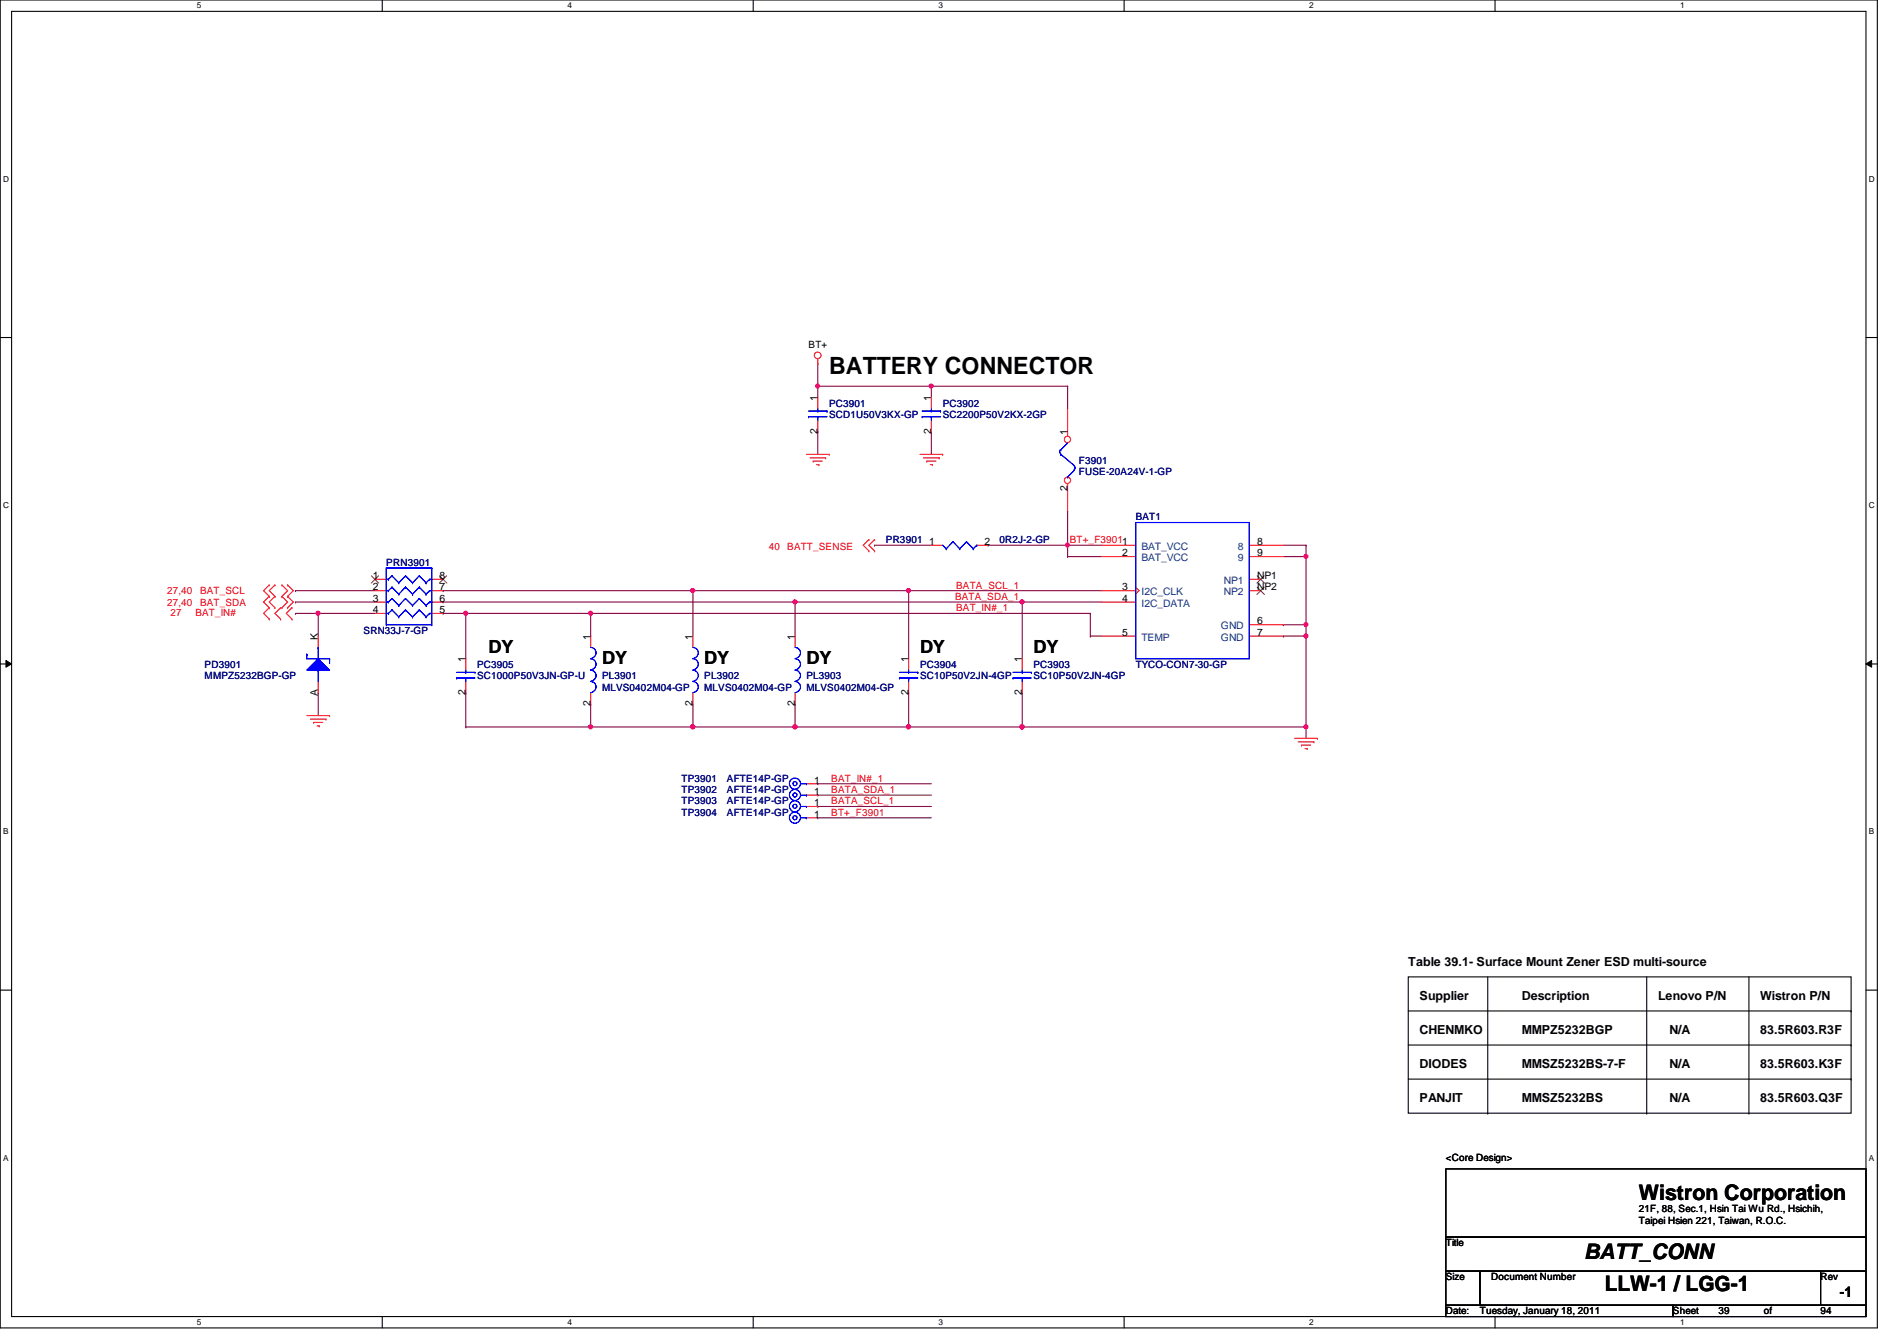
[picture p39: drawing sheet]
<svg xmlns="http://www.w3.org/2000/svg" width="297mm" height="210mm" viewBox="0 0 297 210" stroke-linecap="round" stroke-linejoin="round" font-family="sans-serif">
<defs><g id="words">
<text font-size="3.7" x="129.8" y="58.6">BATTERY CONNECTOR</text>
<g font-size="3.3">
<text x="256.6" y="187.9">Wistron Corporation</text>
<text x="248.1" y="197">BATT_CONN</text>
<text x="251.3" y="202.1">LLW-1 / LGG-1</text>
</g>
<g font-size="2.8">
<text x="76.5" y="102.2">DY</text>
<text x="94.3" y="104">DY</text>
<text x="110.3" y="104">DY</text>
<text x="126.3" y="104">DY</text>
<text x="144.1" y="102.2">DY</text>
<text x="161.8" y="102.2">DY</text>
</g>
<text font-size="2.3" x="288.1" y="203">-1</text>
<g font-size="1.9">
<text x="220.5" y="151.2">Table 39.1- Surface Mount Zener ESD multi-source</text>
<text x="222.3" y="156.5">Supplier</text>
<text x="222.3" y="161.8">CHENMKO</text>
<text x="238.3" y="161.8">MMPZ5232BGP</text>
<text x="238.3" y="156.5">Description</text>
<text x="259.6" y="156.5">Lenovo P/N</text>
<text x="261.4" y="161.8">N/A</text>
<text x="275.6" y="161.8">83.5R603.R3F</text>
<text x="275.6" y="156.5">Wistron P/N</text>
<text x="222.3" y="167.2">DIODES</text>
<text x="238.3" y="167.2">MMSZ5232BS-7-F</text>
<text x="261.4" y="167.2">N/A</text>
<text x="275.6" y="167.2">83.5R603.K3F</text>
<text x="222.3" y="172.5">PANJIT</text>
<text x="238.3" y="172.5">MMSZ5232BS</text>
<text x="261.4" y="172.5">N/A</text>
<text x="275.6" y="172.5">83.5R603.Q3F</text>
</g>
<g font-size="1.6">
<text x="126.6" y="54.4">BT+</text>
<text x="128" y="62.8" transform="rotate(-90 128 62.8)">1</text>
<text x="145.8" y="62.8" transform="rotate(-90 145.8 62.8)">1</text>
<text x="128" y="67.9" transform="rotate(-90 128 67.9)">2</text>
<text x="145.8" y="67.9" transform="rotate(-90 145.8 67.9)">2</text>
<text x="167.1" y="68.1" transform="rotate(-90 167.1 68.1)">1</text>
<text x="167.1" y="76.8" transform="rotate(-90 167.1 76.8)">2</text>
<text x="145.5" y="85.3">1</text>
<text x="154.2" y="85.3">2</text>
<text x="175.7" y="87.1">2</text>
<text x="196.8" y="85.3">8</text>
<text x="196.8" y="87.1">9</text>
<text x="58.4" y="90.6">1</text>
<text x="58.4" y="92.4">2</text>
<text x="58.4" y="94.2">3</text>
<text x="58.4" y="96">4</text>
<text x="68.8" y="96">5</text>
<text x="68.8" y="94.2">6</text>
<text x="68.8" y="92.4">7</text>
<text x="68.8" y="90.6">8</text>
<text x="175.7" y="92.4">3</text>
<text x="175.7" y="94.2">4</text>
<text x="196.8" y="90.6">NP1</text>
<text x="196.8" y="92.4">NP2</text>
<text x="49.8" y="100.1" transform="rotate(-90 49.8 100.1)">K</text>
<text x="92.5" y="100.1" transform="rotate(-90 92.5 100.1)">1</text>
<text x="108.5" y="100.1" transform="rotate(-90 108.5 100.1)">1</text>
<text x="124.5" y="100.1" transform="rotate(-90 124.5 100.1)">1</text>
<text x="175.7" y="99.5">5</text>
<text x="196.8" y="97.7">6</text>
<text x="196.8" y="99.5">7</text>
<text x="72.9" y="103.7" transform="rotate(-90 72.9 103.7)">1</text>
<text x="142.2" y="103.7" transform="rotate(-90 142.2 103.7)">1</text>
<text x="160" y="103.7" transform="rotate(-90 160 103.7)">1</text>
<text x="49.8" y="109" transform="rotate(-90 49.8 109)">A</text>
<text x="72.9" y="108.8" transform="rotate(-90 72.9 108.8)">2</text>
<text x="92.5" y="110.6" transform="rotate(-90 92.5 110.6)">2</text>
<text x="108.5" y="110.6" transform="rotate(-90 108.5 110.6)">2</text>
<text x="124.5" y="110.6" transform="rotate(-90 124.5 110.6)">2</text>
<text x="142.2" y="108.8" transform="rotate(-90 142.2 108.8)">2</text>
<text x="160" y="108.8" transform="rotate(-90 160 108.8)">2</text>
<text x="127.5" y="124.4">1</text>
<text x="127.5" y="122.6">1</text>
<text x="127.5" y="128">1</text>
<text x="127.5" y="126.2">1</text>
<text x="226.4" y="181.7">&lt;Core Design&gt;</text>
<text x="256.6" y="189.7">21F, 88, Sec.1, Hsin Tai Wu Rd., Hsichih,</text>
<text x="256.6" y="191.6">Taipei Hsien 221, Taiwan, R.O.C.</text>
<text x="226.4" y="195.1">Title</text>
<text x="226.4" y="200.4">Size</text>
<text x="233.5" y="200.4">Document Number</text>
<text x="285.1" y="200.4">Rev</text>
<text x="226.4" y="205.7">Date:</text>
<text x="231.7" y="205.7">Tuesday, January 18, 2011</text>
<text x="262" y="205.7">Sheet</text>
<text x="269.1" y="205.7">39</text>
<text x="276.2" y="205.7">of</text>
<text x="285.1" y="205.7">94</text>
</g>
<g font-size="1.6" fill="#000080">
<text x="129.8" y="63.7">PC3901</text>
<text x="129.8" y="65.4">SCD1U50V3KX-GP</text>
<text x="147.6" y="63.7">PC3902</text>
<text x="147.6" y="65.4">SC2200P50V2KX-2GP</text>
<text x="168.9" y="72.6">F3901</text>
<text x="168.9" y="74.3">FUSE-20A24V-1-GP</text>
<text x="177.8" y="81.4">BAT1</text>
<text x="60.5" y="88.6">PRN3901</text>
<text x="138.7" y="85">PR3901</text>
<text x="156.5" y="85">0R2J-2-GP</text>
<text x="56.9" y="99.2">SRN33J-7-GP</text>
<text x="32" y="104.6">PD3901</text>
<text x="32" y="106.3">MMPZ5232BGP-GP</text>
<text x="74.7" y="104.6">PC3905</text>
<text x="74.7" y="106.3">SC1000P50V3JN-GP-U</text>
<text x="94.3" y="106.3">PL3901</text>
<text x="110.3" y="106.3">PL3902</text>
<text x="126.3" y="106.3">PL3903</text>
<text x="144.1" y="104.6">PC3904</text>
<text x="144.1" y="106.3">SC10P50V2JN-4GP</text>
<text x="161.8" y="104.6">PC3903</text>
<text x="161.8" y="106.3">SC10P50V2JN-4GP</text>
<text x="177.8" y="104.6">TYCO-CON7-30-GP</text>
<text x="94.3" y="108.1">MLVS0402M04-GP</text>
<text x="110.3" y="108.1">MLVS0402M04-GP</text>
<text x="126.3" y="108.1">MLVS0402M04-GP</text>
<text x="106.7" y="125.9">TP3903</text>
<text x="106.7" y="124.1">TP3902</text>
<text x="106.7" y="122.3">TP3901</text>
<text x="113.8" y="125.9">AFTE14P-GP</text>
<text x="113.8" y="124.1">AFTE14P-GP</text>
<text x="113.8" y="122.3">AFTE14P-GP</text>
<text x="106.7" y="127.7">TP3904</text>
<text x="113.8" y="127.7">AFTE14P-GP</text>
</g>
<g font-size="1.6" fill="#f00">
<text x="120.4" y="86.1">40</text>
<text x="123.3" y="86.1">BATT_SENSE</text>
<text x="167.5" y="85">BT+_F39011</text>
<text x="26.2" y="93">27,40</text>
<text x="26.2" y="94.8">27,40</text>
<text x="31.3" y="93">BAT_SCL</text>
<text x="31.3" y="94.8">BAT_SDA</text>
<text x="149.6" y="93.9">BATA_SDA_1</text>
<text x="149.7" y="92.1">BATA_SCL_1</text>
<text x="149.7" y="95.7">BAT_IN#_1</text>
<text x="26.7" y="96.4">27</text>
<text x="30.6" y="96.4">BAT_IN#</text>
<text x="130.2" y="125.9">BATA_SCL_1</text>
<text x="130.2" y="122.3">BAT_IN#_1</text>
<text x="130.2" y="124.1">BATA_SDA_1</text>
<text x="130.2" y="127.7">BT+_F3901</text>
</g>
<g font-size="1.6" fill="#004080">
<text x="178.7" y="86.1">BAT_VCC</text>
<text x="178.7" y="87.8">BAT_VCC</text>
<text x="193.8" y="86.1">8</text>
<text x="193.8" y="87.8">9</text>
<text x="178.7" y="93.2">I2C_CLK</text>
<text x="178.7" y="95">I2C_DATA</text>
<text x="191.6" y="91.4">NP1</text>
<text x="191.6" y="93.2">NP2</text>
<text x="178.7" y="100.3">TEMP</text>
<text x="191.2" y="98.5">GND</text>
<text x="191.2" y="100.3">GND</text>
</g>
<g font-size="1.3">
<text x="30.8" y="1.3">5</text>
<text x="88.9" y="1.3">4</text>
<text x="146.9" y="1.3">3</text>
<text x="205" y="1.3">2</text>
<text x="263.1" y="1.3">1</text>
<text x=".5" y="28.4">D</text>
<text x="292.6" y="28.4">D</text>
<text x=".5" y="79.5">C</text>
<text x="292.6" y="79.5">C</text>
<text x=".5" y="130.6">B</text>
<text x="292.6" y="130.6">B</text>
<text x=".5" y="181.7">A</text>
<text x="292.6" y="181.7">A</text>
<text x="30.8" y="207.4">5</text>
<text x="88.9" y="207.4">4</text>
<text x="146.9" y="207.4">3</text>
<text x="205" y="207.4">2</text>
<text x="263.1" y="207.4">1</text>
</g>
</g></defs>
<path d="M0 0h294v207.9h-294zM1.8 1.8h290.4v204.3h-290.4z" fill="none" stroke="#000" stroke-width=".17"/>
<g fill="#fff">
<path d="M30.8 .2h.7v1.4h-.7z"/>
<path d="M30.8 206.2h.7v1.4h-.7z"/>
</g>
<path d="M59.9 0v1.8M59.9 206.1v1.8" fill="none" stroke="#000" stroke-width=".17"/>
<g fill="#fff">
<path d="M88.9 .2h.6v1.4h-.6z"/>
<path d="M88.9 206.2h.6v1.4h-.6z"/>
</g>
<path d="M117.9 0v1.8M117.9 206.1v1.8" fill="none" stroke="#000" stroke-width=".17"/>
<g fill="#fff">
<path d="M146.9 .2h.7v1.4h-.7z"/>
<path d="M146.9 206.2h.7v1.4h-.7z"/>
</g>
<path d="M176 0v1.8M176 206.1v1.8" fill="none" stroke="#000" stroke-width=".17"/>
<g fill="#fff">
<path d="M205 .2h.7v1.4h-.7z"/>
<path d="M205 206.2h.7v1.4h-.7z"/>
</g>
<path d="M234.1 0v1.8M234.1 206.1v1.8" fill="none" stroke="#000" stroke-width=".17"/>
<g fill="#fff">
<path d="M263.1 .2h.7v1.4h-.7z"/>
<path d="M263.1 206.2h.7v1.4h-.7z"/>
<path d="M.5 27.3h.9v1.4h-.9z"/>
<path d="M292.6 27.3h.9v1.4h-.9z"/>
<path d="M.5 78.4h.9v1.4h-.9z"/>
<path d="M292.6 78.4h.9v1.4h-.9z"/>
</g>
<path d="M0 52.8h1.8M292.2 52.8h1.8" fill="none" stroke="#000" stroke-width=".17"/>
<g fill="#fff">
<path d="M.5 129.5h.8v1.4h-.8z"/>
<path d="M292.6 129.5h.9v1.4h-.9z"/>
</g>
<path d="M0 103.9h1.8M292.2 103.9h1.8" fill="none" stroke="#000" stroke-width=".17"/>
<path d="M.9 103.4l.9 .5-.9 .5zM292.2 103.9l.9-.5v1z" fill="#000"/>
<path d="M.9 103.4l.9 .5-.9 .5zM292.2 103.9l.9-.5v1z" fill="none" stroke="#000" stroke-width=".16"/>
<g fill="#fff">
<path d="M.5 180.5h.8v1.4h-.8z"/>
<path d="M292.6 180.5h.9v1.4h-.9z"/>
</g>
<path d="M0 155h1.8M292.2 155h1.8" fill="none" stroke="#000" stroke-width=".17"/>
<path d="M108.5 92.5h.1M108.5 92.5v7.1M72.9 113.8h.1M72.9 113.8h19.6M160.1 113.8h.1M160.1 113.8h44.4" fill="none" stroke="#800040" stroke-width=".17"/>
<circle cx="160" cy="113.8" r=".32" fill="#f0f"/>
<circle cx="160" cy="113.8" r=".32" fill="none" stroke="#f0f" stroke-width=".17"/>
<path d="M108.5 113.8h.1M108.5 113.8h16" fill="none" stroke="#800040" stroke-width=".17"/>
<circle cx="124.5" cy="113.8" r=".32" fill="#f0f"/>
<circle cx="124.5" cy="113.8" r=".32" fill="none" stroke="#f0f" stroke-width=".17"/>
<circle cx="108.5" cy="113.8" r=".32" fill="#f0f"/>
<circle cx="108.5" cy="113.8" r=".32" fill="none" stroke="#f0f" stroke-width=".17"/>
<path d="M124.5 113.8h.1M124.5 113.8h17.8" fill="none" stroke="#800040" stroke-width=".17"/>
<circle cx="142.3" cy="113.8" r=".32" fill="#f0f"/>
<circle cx="142.3" cy="113.8" r=".32" fill="none" stroke="#f0f" stroke-width=".17"/>
<circle cx="124.5" cy="113.8" r=".32" fill="#f0f"/>
<circle cx="124.5" cy="113.8" r=".32" fill="none" stroke="#f0f" stroke-width=".17"/>
<path d="M142.3 113.8h.1M142.3 113.8h17.8" fill="none" stroke="#800040" stroke-width=".17"/>
<circle cx="160" cy="113.8" r=".32" fill="#f0f"/>
<circle cx="160" cy="113.8" r=".32" fill="none" stroke="#f0f" stroke-width=".17"/>
<circle cx="142.3" cy="113.8" r=".32" fill="#f0f"/>
<circle cx="142.3" cy="113.8" r=".32" fill="none" stroke="#f0f" stroke-width=".17"/>
<g fill="none" stroke="#800040" stroke-width=".17">
<path d="M72.9 96h.1M72.9 96v7.1M124.5 94.2h.1M124.5 94.2v5.4M142.3 92.5h.1M142.3 92.5v10.6M160.1 94.2h.1M160.1 94.2v8.9M72.9 108.5h.1M72.9 108.5v5.3M124.5 110.2h.1M124.5 110.2v3.6"/>
<path d="M142.3 108.5h.1M142.3 108.5v5.3"/>
</g>
<circle cx="72.9" cy="96" r=".32" fill="#f0f"/>
<circle cx="72.9" cy="96" r=".32" fill="none" stroke="#f0f" stroke-width=".17"/>
<path d="M160.1 108.5h.1M160.1 108.5v5.3" fill="none" stroke="#800040" stroke-width=".17"/>
<circle cx="160" cy="113.8" r=".32" fill="#f0f"/>
<circle cx="160" cy="113.8" r=".32" fill="none" stroke="#f0f" stroke-width=".17"/>
<path d="M72.9 96h.1M72.9 96h19.6M124.5 94.2h.1M124.5 94.2h35.6" fill="none" stroke="#800040" stroke-width=".17"/>
<circle cx="124.5" cy="94.2" r=".32" fill="#f0f"/>
<circle cx="124.5" cy="94.2" r=".32" fill="none" stroke="#f0f" stroke-width=".17"/>
<path d="M46.3 96h.1M46.3 96h3.5M69.4 94.2h.1M69.4 92.5h.1M69.4 94.2h55.1M69.4 92.5h72.9M108.5 92.5h.1" fill="none" stroke="#800040" stroke-width=".17"/>
<circle cx="108.5" cy="92.4" r=".32" fill="#f0f"/>
<circle cx="108.5" cy="92.4" r=".32" fill="none" stroke="#f0f" stroke-width=".17"/>
<path d="M142.3 92.5h.1M142.3 92.5h30.2" fill="none" stroke="#800040" stroke-width=".17"/>
<circle cx="142.3" cy="92.4" r=".32" fill="#f0f"/>
<circle cx="142.3" cy="92.4" r=".32" fill="none" stroke="#f0f" stroke-width=".17"/>
<path d="M160.1 94.2h.1M160.1 94.2h12.4" fill="none" stroke="#800040" stroke-width=".17"/>
<circle cx="160" cy="94.2" r=".32" fill="#f0f"/>
<circle cx="160" cy="94.2" r=".32" fill="none" stroke="#f0f" stroke-width=".17"/>
<path d="M92.5 96h.1M92.5 96h78.2" fill="none" stroke="#800040" stroke-width=".17"/>
<circle cx="92.5" cy="96" r=".32" fill="#f0f"/>
<circle cx="92.5" cy="96" r=".32" fill="none" stroke="#f0f" stroke-width=".17"/>
<path d="M145.8 60.5h.1M145.8 60.5h21.4M108.5 110.2h.1M108.5 110.2v3.6" fill="none" stroke="#800040" stroke-width=".17"/>
<circle cx="145.8" cy="60.4" r=".32" fill="#f0f"/>
<circle cx="145.8" cy="60.4" r=".32" fill="none" stroke="#f0f" stroke-width=".17"/>
<path d="M167.2 87.1h.1M167.2 85.3h.1M167.2 87.1h5.3M167.2 85.3v1.8" fill="none" stroke="#800040" stroke-width=".17"/>
<circle cx="167.1" cy="85.3" r=".32" fill="#f0f"/>
<circle cx="167.1" cy="85.3" r=".32" fill="none" stroke="#f0f" stroke-width=".17"/>
<path d="M46.3 92.5h.1M46.3 94.2h.1M46.3 92.5h12.4M46.3 94.2h12.4M49.8 96h.1M49.8 96h8.9M92.5 110.2h.1M92.5 110.2v3.6" fill="none" stroke="#800040" stroke-width=".17"/>
<circle cx="49.8" cy="96" r=".32" fill="#f0f"/>
<circle cx="49.8" cy="96" r=".32" fill="none" stroke="#f0f" stroke-width=".17"/>
<path d="M92.5 96h.1M92.5 96v3.6M154.7 85.3h.1M154.7 85.3h12.5M204.5 113.8h.1M204.5 113.8v1.8" fill="none" stroke="#800040" stroke-width=".17"/>
<circle cx="204.5" cy="113.8" r=".32" fill="#f0f"/>
<circle cx="204.5" cy="113.8" r=".32" fill="none" stroke="#f0f" stroke-width=".17"/>
<path d="M92.5 113.8h.1M92.5 113.8h16" fill="none" stroke="#800040" stroke-width=".17"/>
<circle cx="108.5" cy="113.8" r=".32" fill="#f0f"/>
<circle cx="108.5" cy="113.8" r=".32" fill="none" stroke="#f0f" stroke-width=".17"/>
<circle cx="92.5" cy="113.8" r=".32" fill="#f0f"/>
<circle cx="92.5" cy="113.8" r=".32" fill="none" stroke="#f0f" stroke-width=".17"/>
<g fill="none" stroke="#800040" stroke-width=".17">
<path d="M128.1 67.6h.1M128.1 60.5h.1M128.1 60.5v1.7M128.1 67.6v3.5M128.1 60.5h17.7M145.8 67.6h.1M145.8 60.5h.1M145.8 60.5v1.7M145.8 67.6v3.5M49.8 96h.1M49.8 96v3.6M49.8 108.5h.1"/>
<path d="M49.8 108.5v3.5"/>
</g>
<circle cx="128" cy="60.4" r=".32" fill="#f0f"/>
<circle cx="128" cy="60.4" r=".32" fill="none" stroke="#f0f" stroke-width=".17"/>
<g fill="none" stroke="#800040" stroke-width=".17">
<path d="M69.4 96h.1M69.4 96h3.5M167.2 85.3h.1M167.2 85.3h5.3M170.7 99.6h.1M170.7 96h.1M170.7 99.6h1.8M170.7 96v3.6M201 97.8h.1M201 99.6h.1M201 85.3h3.5M201 97.8h3.5"/>
<path d="M204.5 97.8h.1M204.5 85.3h.1M204.5 87.1h.1M204.5 97.8v1.8h-3.5M204.5 85.3v1.8M128.1 126.2h.1M128.1 128h.1M128.1 122.7h.1M128.1 124.5h.1M128.1 126.2h17.7M128.1 128h17.7M128.1 122.7h17.7"/>
<path d="M128.1 124.5h17.7"/>
</g>
<circle cx="204.5" cy="87.1" r=".32" fill="#f0f"/>
<circle cx="204.5" cy="87.1" r=".32" fill="none" stroke="#f0f" stroke-width=".17"/>
<path d="M201 87.1h3.5M204.5 87.1h.1M204.5 97.8h.1M204.5 87.1v10.7" fill="none" stroke="#800040" stroke-width=".17"/>
<circle cx="204.5" cy="97.8" r=".32" fill="#f0f"/>
<circle cx="204.5" cy="97.8" r=".32" fill="none" stroke="#f0f" stroke-width=".17"/>
<path d="M128.1 56.9h.1M128.1 56.9v3.6M204.5 99.6h.1M204.5 99.6v14.2" fill="none" stroke="#800040" stroke-width=".17"/>
<circle cx="204.5" cy="99.5" r=".32" fill="#f0f"/>
<circle cx="204.5" cy="99.5" r=".32" fill="none" stroke="#f0f" stroke-width=".17"/>
<path d="M167.2 60.5h.1M167.2 60.5v3.5M136.9 85.3h.1M136.9 85.3h8.9M167.2 85.3h.1M167.2 80v5.3" fill="none" stroke="#800040" stroke-width=".17"/>
<g fill="none" stroke="#f00" stroke-width=".17">
<path d="M128.1 56.9h.1M128.1 56.2v.7M126.3 71.1h3.5M126.8 71.7h2.5M127.3 72.2h.1M127.3 72.2h1.5M127.9 72.7h.3M128.2 72.7h.1M129.3 71.7h.1M129.8 71.1h.1M144.1 71.1h3.5M144.6 71.7h2.5"/>
<path d="M145.1 72.2h.1M145.1 72.2h1.5M145.7 72.7h.3M146 72.7h.1M147.1 71.7h.1M147.6 71.1h.1M42.2 96.9h.1M42.2 95.1h.1M42.2 93.3h.1M42.2 91.6h.1M42.2 93.3l-.9 .9 .9 .9M42.2 91.6l-.9 .9 .9 .8"/>
<path d="M42.2 95.1l-.9 .9 .9 .9M43 91.6h.1M43 93.3h.1M43 95.1h.1M43 91.6l-.8 .9 .8 .8M43 93.3l-.8 .9 .8 .9M43.9 95.1h.1M43.9 96.9h.1M43.9 95.1l-.9 .9 .9 .9M44.2 93.3h.1M44.2 91.6h.1M44.2 95.1h.1"/>
<path d="M44.2 91.6l.8 .9-.8 .8M44.2 93.3l.8 .9-.8 .9M45 93.3h.1M45 91.6h.1M45 95.1h.1M45 91.6l.9 .9-.9 .8M45 93.3l.9 .9-.9 .9M45.7 96.9h.1M45.7 95.1h.1M45.7 95.1l-.9 .9 .9 .9M49.8 99.6v1.7M92.5 99.6v1.7"/>
<path d="M124.5 99.6v1.7M136.1 84.5h.1M136.1 86.2h.1M136.1 84.5l-.9 .8 .9 .9M136.9 84.5h.1M136.9 86.2h.1M136.9 84.5l-.8 .8 .8 .9M172.5 99.6h5.3M172.5 85.3h5.3M172.5 87.1h5.3M172.5 92.5h5.3M172.5 94.2h5.3"/>
<path d="M177.8 91.9l.5 .6-.5 .5M195.6 97.8h5.4M195.6 99.6h5.4M195.6 85.3h5.4M195.6 87.1h5.4M195.6 92.5h1.8M195.6 90.7h1.8M48 112h3.6M48.6 112.6h2.5M49.1 113.1h.1M49.1 113.1h1.4M49.7 113.6h.3"/>
<path d="M49.8 106.7v1.8M50 113.6h.1M51.1 112.6h.1M51.6 112h.1M92.5 108.5v1.7M124.5 108.5v1.7M202.7 115.6h3.6M203.3 116.1h2.4M203.8 116.6h.1M203.8 116.6h1.4M204.3 117.2h.4M204.7 117.2h.1"/>
<path d="M205.7 116.1h.1M206.3 115.6h.1"/>
<circle cx="128" cy="55.6" r=".52"/>
</g>
<g fill="none" stroke="#000" stroke-width=".17">
<path d="M220.5 152.9h69.4v21.3h-69.4zM220.5 158.2h69.4M233 152.9v21.3M257.8 152.9v21.3M273.9 152.9v21.3M289.9 158.2h.1M220.5 163.6h69.4M220.5 168.9h69.4M233 174.2h.1M257.8 174.2h.1M273.9 174.2h.1M289.9 163.6h.1"/>
<path d="M289.9 168.9h.1M226.4 183h65.8v10.6h-65.8zM226.4 193.6h65.8v5.4h-65.8zM226.4 199h5.3v5.3h-5.3zM231.7 199h53.4v5.3h-53.4zM285.1 199h7.1v5.3h-7.1zM226.4 204.3h35.6v1.8h-35.6zM262 204.3h30.2v1.8h-30.2z"/>
</g>
<path d="M196.8 90.1l1.2 1.2M196.8 91.9l1.2 1.1M197.9 90.1l-1.1 1.2M197.9 91.9l-1.1 1.1" fill="none" stroke="#804000" stroke-width=".16"/>
<path d="M177.8 81.8h17.8v21.3h-17.8zM92.5 101.3a.87 .87 0 0 1 .8 .9 .87 .87 0 0 1-.8 .9M92.5 103.1a.87 .87 0 0 1 .8 .9 .87 .87 0 0 1-.8 .9M92.5 104.9a.87 .87 0 0 1 .8 .9 .87 .87 0 0 1-.8 .8M92.5 106.7a.87 .87 0 0 1 .8 .8 .87 .87 0 0 1-.8 .9M124.5 101.3a.87 .87 0 0 1 .8 .9 .87 .87 0 0 1-.8 .9M124.5 103.1a.87 .87 0 0 1 .8 .9 .87 .87 0 0 1-.8 .9M124.5 104.9a.87 .87 0 0 1 .8 .9 .87 .87 0 0 1-.8 .8M124.5 106.7a.87 .87 0 0 1 .8 .8 .87 .87 0 0 1-.8 .9" fill="none" stroke="#00f" stroke-width=".17"/>
<path d="M49.8 103.1l1.8 1.8h-3.6z" fill="#00f"/>
<path d="M48 102.4h.1M48 102.4v.7h3.6M49.8 103.1l1.8 1.8h-3.6zM49.8 104.9h.1M49.8 101.3h.1M49.8 101.3v1.8M49.8 104.9v1.8M51.6 103.1h.1M51.6 103.1v.7" fill="none" stroke="#00f" stroke-width=".17"/>
<path d="M49.8 103.1l1.8 1.8h-3.6z" fill="#00f"/>
<path d="M48 102.4h.1M48 102.4v.7h3.6M49.8 103.1l1.8 1.8h-3.6zM49.8 104.9h.1M49.8 101.3h.1M49.8 101.3v1.8M49.8 104.9v1.8M51.6 103.1h.1M51.6 103.1v.7" fill="none" stroke="#00f" stroke-width=".17"/>
<circle cx="167.1" cy="68.8" r=".5" fill="#fff"/>
<g fill="none" stroke="#f00" stroke-width=".17">
<path d="M167.2 64v4.3"/>
<circle cx="167.1" cy="68.8" r=".5"/>
</g>
<circle cx="167.1" cy="75.2" r=".5" fill="#fff"/>
<g fill="none" stroke="#f00" stroke-width=".17">
<path d="M128.1 62.2v1.8M128.1 65.8v1.8M145.8 62.2v1.8M145.8 65.8v1.8M167.2 75.7v4.3M58.7 90.7h1.8M58.7 92.5h1.8M58.7 94.2h1.8M58.7 96h1.8M67.6 90.7h1.8M67.6 92.5h1.8M67.6 94.2h1.8"/>
<path d="M67.6 96h1.8M108.5 99.6v1.7M145.8 85.3h1.8M152.9 85.3h1.8M72.9 103.1v1.8M72.9 106.7v1.8M108.5 108.5v1.7M142.3 103.1v1.8M142.3 106.7v1.8M160.1 103.1v1.8M160.1 106.7v1.8M126.3 128h1.8"/>
<path d="M126.3 126.2h1.8M126.3 124.5h1.8M126.3 122.7h1.8"/>
<circle cx="167.1" cy="75.2" r=".5"/>
</g>
<g fill="none" stroke="#00f" stroke-width=".17">
<path d="M126.6 65.2h.1M126.6 64.3h2.9M126.6 65.2h2.9M128.1 64.3h.1M128.1 65.2h.1M128.1 64v.3M128.1 65.2v.6M129.5 64.3h.1M144.4 65.2h.1M144.4 64.3h2.9M144.4 65.2h2.9M145.8 64.3h.1"/>
<path d="M145.8 65.2h.1M145.8 64v.3M145.8 65.2v.6M147.3 64.3h.1M166.1 70.4l-.2 .4 .2 .3M166.1 70.4h.1M166.1 71.1h.1M166.1 71.1l2.1 1.8M167.2 74.7h.1M167.2 69.3l-1.1 1.1M168.2 72.9a.34 .34 0 0 1 0 .6M168.2 73.6l-1 1.1"/>
<path d="M60.5 92.5h.1M60.5 96h.1M60.5 88.9h.1M60.5 97.8h.1M60.5 90.7h.3M60.5 92.5h.3M60.5 94.2h.3M60.5 96h.3M60.5 97.8h7.1M60.5 88.9h7.1M60.5 88.9v8.9M60.8 90.7h.1"/>
<path d="M60.8 92.5h.1M60.8 94.2h.1M60.8 96h.1M61.4 90.1h.1M61.4 91.9h.1M61.4 93.7h.1M61.4 95.5h.1M61.4 90.1l-.6 .6M61.4 90.1l1 1.1M61.4 91.9l1 1.1M61.4 91.9l-.6 .6M61.4 93.7l-.6 .5"/>
<path d="M61.4 93.7l1 1.1M61.4 95.5l1 1.1M61.4 95.5l-.6 .5M62.4 91.2h.1M62.4 93h.1M62.4 94.8h.1M62.4 96.6h.1M63.5 90.1h.1M63.5 91.9h.1M63.5 93.7h.1M63.5 95.5h.1M63.5 90.1l-1.1 1.1"/>
<path d="M63.5 90.1l1.1 1.1M63.5 91.9l1.1 1.1M63.5 91.9l-1.1 1.1M63.5 93.7l-1.1 1.1M63.5 93.7l1.1 1.1M63.5 95.5l1.1 1.1M63.5 95.5l-1.1 1.1M64.6 91.2h.1M64.6 93h.1M64.6 94.8h.1M64.6 96.6h.1M65.7 90.1h.1"/>
<path d="M65.7 91.9h.1M65.7 93.7h.1M65.7 95.5h.1M65.7 90.1l-1.1 1.1M65.7 90.1l1 1.1M65.7 91.9l1 1.1M65.7 91.9l-1.1 1.1M65.7 93.7l-1.1 1.1M65.7 93.7l1 1.1M65.7 95.5l1 1.1M65.7 95.5l-1.1 1.1M66.7 91.2h.1"/>
<path d="M66.7 93h.1M66.7 94.8h.1M66.7 96.6h.1M67.3 90.7h.1M67.3 92.5h.1M67.3 94.2h.1M67.3 96h.1M67.3 90.7h.3M67.3 90.7l-.6 .5M67.3 92.5h.3M67.3 92.5l-.6 .5M67.3 94.2h.3"/>
<path d="M67.3 94.2l-.6 .6M67.3 96h.3M67.3 96l-.6 .6M67.6 90.7h.1M67.6 94.2h.1M67.6 97.8h.1M67.6 88.9h.1M67.6 88.9v8.9M147.6 85.3l.6 .6M148.2 85.9h.1M149.2 84.8h.1M149.2 84.8l-1 1.1"/>
<path d="M149.2 84.8l1.1 1.1M150.3 85.9h.1M151.3 84.8h.1M151.3 84.8l-1 1.1M151.3 84.8l1.1 1.1M152.4 85.9h.1M152.9 85.3h.1M152.9 85.3l-.5 .6M71.5 106.1h.1M71.5 105.2h2.9M71.5 106.1h2.9M72.9 105.2h.1"/>
<path d="M72.9 106.1h.1M72.9 104.9v.3M72.9 106.1v.6M74.4 105.2h.1M108.5 101.3a.87 .87 0 0 1 .8 .9 .87 .87 0 0 1-.8 .9M108.5 103.1a.87 .87 0 0 1 .8 .9 .87 .87 0 0 1-.8 .9M108.5 104.9a.87 .87 0 0 1 .8 .9 .87 .87 0 0 1-.8 .8M108.5 106.7a.87 .87 0 0 1 .8 .8 .87 .87 0 0 1-.8 .9M140.8 106.1h.1M140.8 105.2h2.9M140.8 106.1h2.9M142.3 105.2h.1"/>
<path d="M142.3 106.1h.1M142.3 104.9v.3M142.3 106.1v.6M143.7 105.2h.1M158.6 106.1h.1M158.6 105.2h2.9M158.6 106.1h2.9M160.1 105.2h.1M160.1 106.1h.1M160.1 104.9v.3M160.1 106.1v.6M161.5 105.2h.1"/>
<path d="M125.4 128h.9M125.4 126.2h.9M125.4 124.5h.9M125.4 122.7h.9M126.3 128h.1M126.3 126.2h.1M126.3 124.5h.1M126.3 122.7h.1"/>
<circle cx="124.5" cy="126.2" r=".32"/>
<circle cx="124.5" cy="122.7" r=".32"/>
<circle cx="124.5" cy="124.4" r=".32"/>
<circle cx="124.5" cy="128" r=".32"/>
<circle cx="124.5" cy="124.4" r=".87"/>
<circle cx="124.5" cy="126.2" r=".87"/>
<circle cx="124.5" cy="122.7" r=".87"/>
<circle cx="124.5" cy="128" r=".87"/>
</g>
<path d="M58.2 90.1l1.1 1.2M59.3 90.1l-1.2 1.2M68.8 90.1l1.2 1.2M69.9 90.1l-1.1 1.2" fill="none" stroke="#804000" stroke-width=".16"/>
<circle cx="160" cy="113.8" r=".32" fill="#f0f"/>
<circle cx="160" cy="113.8" r=".32" fill="none" stroke="#f0f" stroke-width=".17"/>
<circle cx="124.5" cy="113.8" r=".32" fill="#f0f"/>
<circle cx="124.5" cy="113.8" r=".32" fill="none" stroke="#f0f" stroke-width=".17"/>
<circle cx="108.5" cy="113.8" r=".32" fill="#f0f"/>
<circle cx="108.5" cy="113.8" r=".32" fill="none" stroke="#f0f" stroke-width=".17"/>
<circle cx="142.3" cy="113.8" r=".32" fill="#f0f"/>
<circle cx="142.3" cy="113.8" r=".32" fill="none" stroke="#f0f" stroke-width=".17"/>
<circle cx="124.5" cy="113.8" r=".32" fill="#f0f"/>
<circle cx="124.5" cy="113.8" r=".32" fill="none" stroke="#f0f" stroke-width=".17"/>
<circle cx="160" cy="113.8" r=".32" fill="#f0f"/>
<circle cx="160" cy="113.8" r=".32" fill="none" stroke="#f0f" stroke-width=".17"/>
<circle cx="142.3" cy="113.8" r=".32" fill="#f0f"/>
<circle cx="142.3" cy="113.8" r=".32" fill="none" stroke="#f0f" stroke-width=".17"/>
<circle cx="72.9" cy="96" r=".32" fill="#f0f"/>
<circle cx="72.9" cy="96" r=".32" fill="none" stroke="#f0f" stroke-width=".17"/>
<circle cx="160" cy="113.8" r=".32" fill="#f0f"/>
<circle cx="160" cy="113.8" r=".32" fill="none" stroke="#f0f" stroke-width=".17"/>
<circle cx="124.5" cy="94.2" r=".32" fill="#f0f"/>
<circle cx="124.5" cy="94.2" r=".32" fill="none" stroke="#f0f" stroke-width=".17"/>
<circle cx="108.5" cy="92.4" r=".32" fill="#f0f"/>
<circle cx="108.5" cy="92.4" r=".32" fill="none" stroke="#f0f" stroke-width=".17"/>
<circle cx="142.3" cy="92.4" r=".32" fill="#f0f"/>
<circle cx="142.3" cy="92.4" r=".32" fill="none" stroke="#f0f" stroke-width=".17"/>
<circle cx="160" cy="94.2" r=".32" fill="#f0f"/>
<circle cx="160" cy="94.2" r=".32" fill="none" stroke="#f0f" stroke-width=".17"/>
<circle cx="92.5" cy="96" r=".32" fill="#f0f"/>
<circle cx="92.5" cy="96" r=".32" fill="none" stroke="#f0f" stroke-width=".17"/>
<circle cx="145.8" cy="60.4" r=".32" fill="#f0f"/>
<circle cx="145.8" cy="60.4" r=".32" fill="none" stroke="#f0f" stroke-width=".17"/>
<circle cx="167.1" cy="85.3" r=".32" fill="#f0f"/>
<circle cx="167.1" cy="85.3" r=".32" fill="none" stroke="#f0f" stroke-width=".17"/>
<circle cx="49.8" cy="96" r=".32" fill="#f0f"/>
<circle cx="49.8" cy="96" r=".32" fill="none" stroke="#f0f" stroke-width=".17"/>
<circle cx="204.5" cy="113.8" r=".32" fill="#f0f"/>
<circle cx="204.5" cy="113.8" r=".32" fill="none" stroke="#f0f" stroke-width=".17"/>
<circle cx="108.5" cy="113.8" r=".32" fill="#f0f"/>
<circle cx="108.5" cy="113.8" r=".32" fill="none" stroke="#f0f" stroke-width=".17"/>
<circle cx="92.5" cy="113.8" r=".32" fill="#f0f"/>
<circle cx="92.5" cy="113.8" r=".32" fill="none" stroke="#f0f" stroke-width=".17"/>
<circle cx="128" cy="60.4" r=".32" fill="#f0f"/>
<circle cx="128" cy="60.4" r=".32" fill="none" stroke="#f0f" stroke-width=".17"/>
<circle cx="204.5" cy="87.1" r=".32" fill="#f0f"/>
<circle cx="204.5" cy="87.1" r=".32" fill="none" stroke="#f0f" stroke-width=".17"/>
<circle cx="204.5" cy="97.8" r=".32" fill="#f0f"/>
<circle cx="204.5" cy="97.8" r=".32" fill="none" stroke="#f0f" stroke-width=".17"/>
<circle cx="204.5" cy="99.5" r=".32" fill="#f0f"/>
<circle cx="204.5" cy="99.5" r=".32" fill="none" stroke="#f0f" stroke-width=".17"/>
<use href="#words"/>
</svg>
